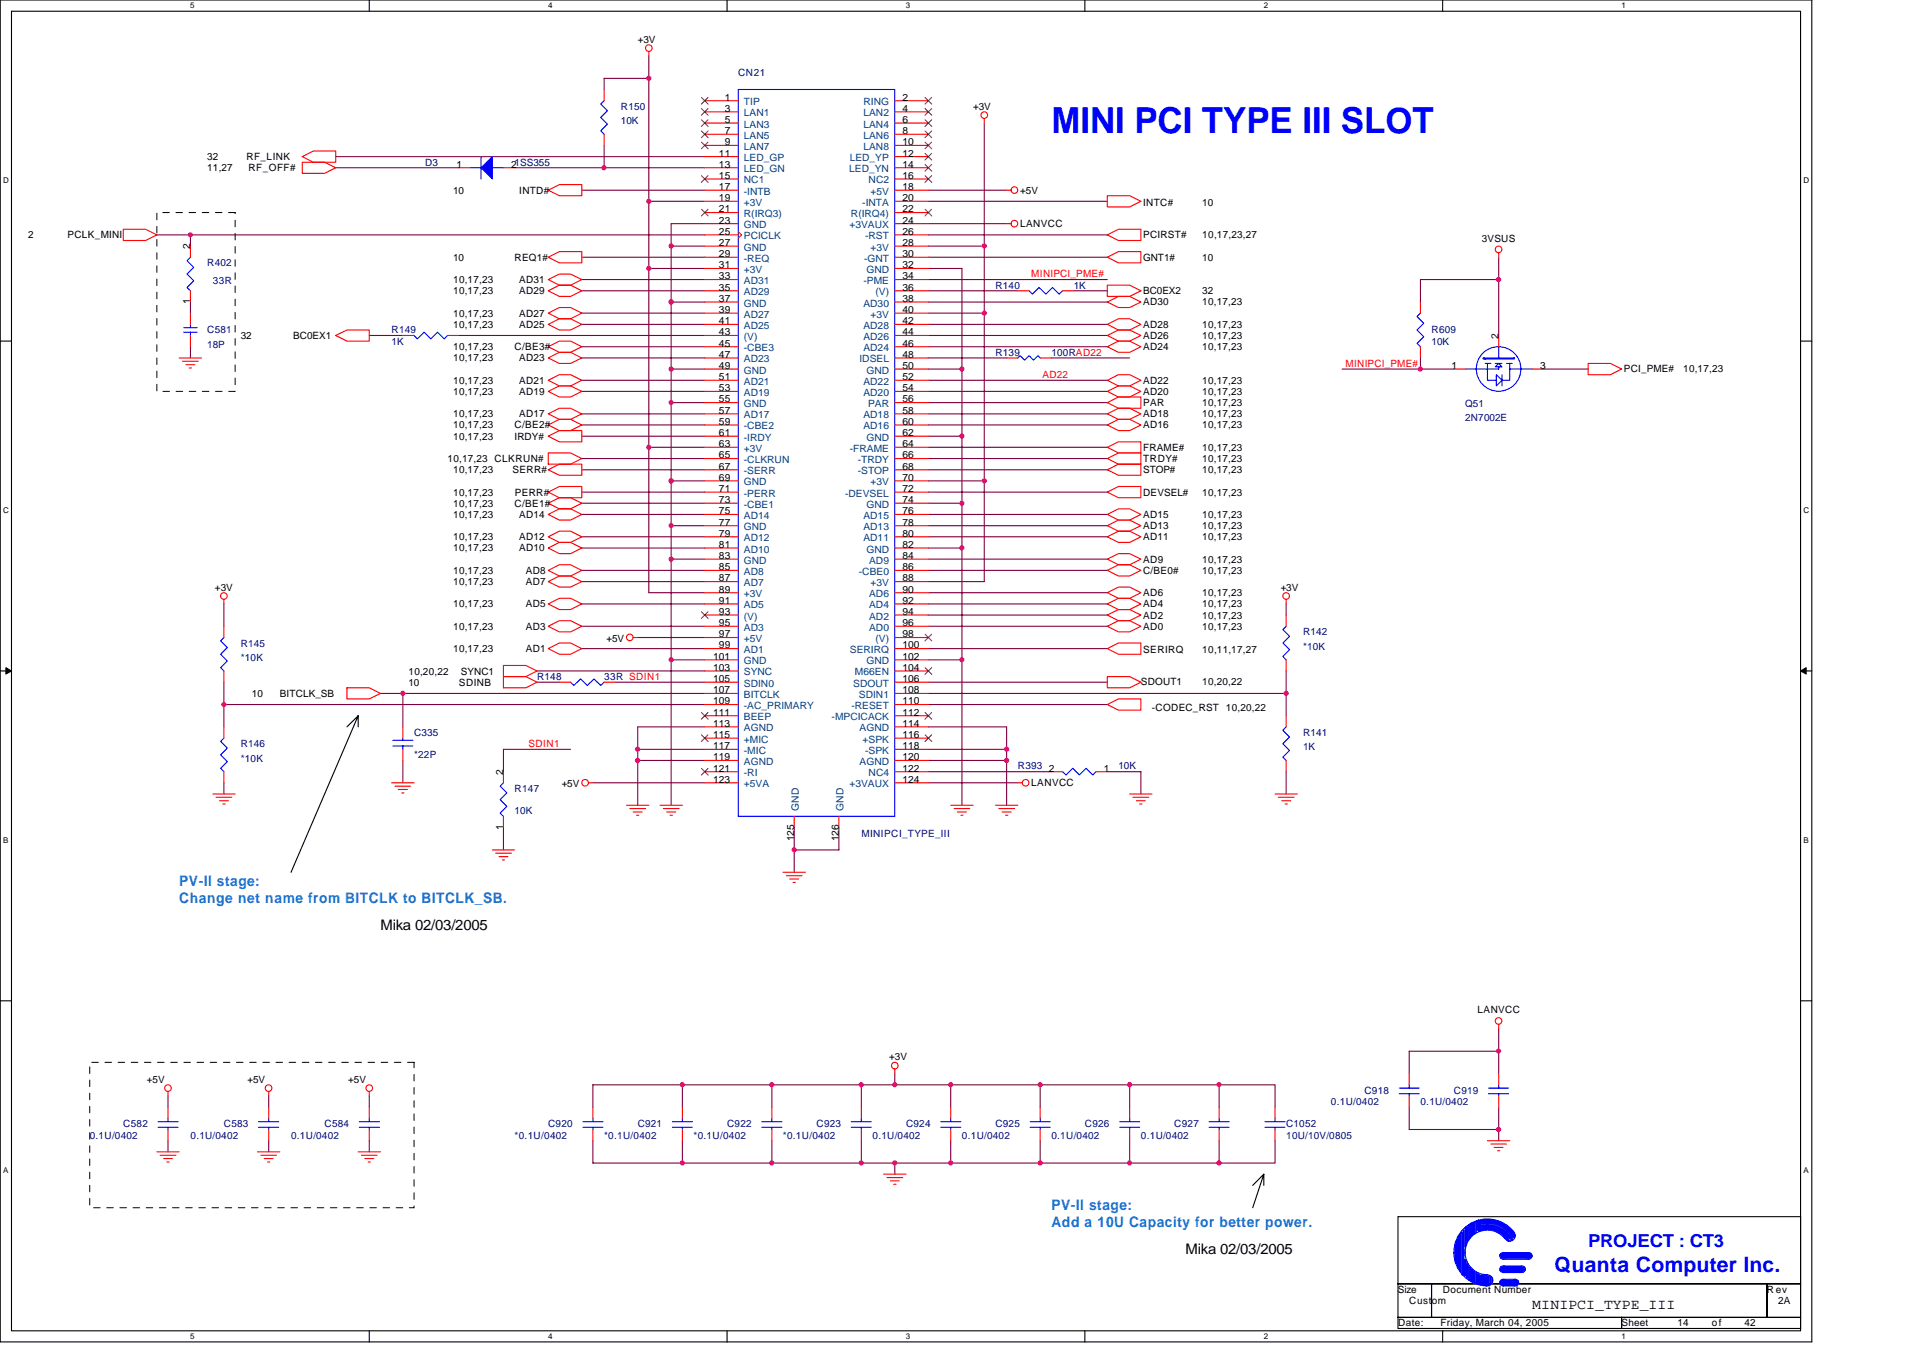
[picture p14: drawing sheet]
<svg xmlns="http://www.w3.org/2000/svg" width="297mm" height="210mm" viewBox="0 0 297 210" stroke-linecap="round" stroke-linejoin="round" font-family="sans-serif">
<defs><g id="words">
<text font-size="5.5" fill="#00f" x="162.4" y="20.6">MINI PCI TYPE III SLOT</text>
<text font-size="3.3" fill="#00f" x="240.1" y="196.5">Quanta Computer Inc.</text>
<text font-size="2.8" fill="#00f" x="245.3" y="192.6">PROJECT : CT3</text>
<g font-size="2.2" fill="#0080ff">
<text x="27.7" y="136.8">PV-II stage:</text>
<text x="27.7" y="139.5">Change net name from BITCLK to BITCLK_SB.</text>
<text x="162.4" y="186.9">PV-II stage:</text>
<text x="162.4" y="189.6">Add a 10U Capacity for better power.</text>
</g>
<g font-size="2.2">
<text x="58.8" y="143.7">Mika 02/03/2005</text>
<text x="183.1" y="193.8">Mika 02/03/2005</text>
<text x="236.7" y="202.2">MINIPCI_TYPE_III</text>
</g>
<g font-size="1.5">
<text x="98.5" y="6.6">+3V</text>
<text x="111.9" y="15.5">1</text>
<text x="111.9" y="17.3">3</text>
<text x="139.4" y="15.5">2</text>
<text x="139.4" y="17.3">4</text>
<text x="150.3" y="17">+3V</text>
<text x="111.9" y="20.7">7</text>
<text x="111.9" y="22.4">9</text>
<text x="111.9" y="19">5</text>
<text x="139.4" y="19">6</text>
<text x="139.4" y="20.7">8</text>
<text x="139.4" y="22.4">10</text>
<text x="32" y="24.7">32</text>
<text x="32" y="26.5">11,27</text>
<text x="38.1" y="24.7">RF_LINK</text>
<text x="38.4" y="26.5">RF_OFF#</text>
<text x="70" y="29.9">10</text>
<text x="70.5" y="25.9">1</text>
<text x="79" y="25.9">21SS355</text>
<text x="80.2" y="29.9">INTD#</text>
<text x="111.1" y="24.2">11</text>
<text x="111.1" y="25.9">13</text>
<text x="111.1" y="29.4">17</text>
<text x="111.1" y="27.6">15</text>
<text x="139.4" y="25.9">14</text>
<text x="139.4" y="24.2">12</text>
<text x="139.4" y="29.4">18</text>
<text x="139.4" y="27.6">16</text>
<text x="157.6" y="29.9">+5V</text>
<text x="111.1" y="31.1">19</text>
<text x="111.1" y="32.8">21</text>
<text x="111.1" y="34.5">23</text>
<text x="139.4" y="32.8">22</text>
<text x="139.4" y="31.1">20</text>
<text x="139.4" y="34.5">24</text>
<text x="157.6" y="35.1">LANVCC</text>
<text x="176.6" y="31.8">INTC#</text>
<text x="185.7" y="31.8">10</text>
<text x="4.4" y="36.8">2</text>
<text x="10.4" y="36.8">PCLK_MINI</text>
<text x="29.4" y="38.5" transform="rotate(-90 29.4 38.5)">2</text>
<text x="70" y="40.3">10</text>
<text x="79.5" y="40.3">REQ1#</text>
<text x="111.1" y="36.3">25</text>
<text x="111.1" y="38">27</text>
<text x="111.1" y="39.7">29</text>
<text x="111.1" y="41.4">31</text>
<text x="139.4" y="38">28</text>
<text x="139.4" y="39.7">30</text>
<text x="139.4" y="41.4">32</text>
<text x="139.4" y="36.3">26</text>
<text x="176.6" y="36.8">PCIRST#</text>
<text x="176.6" y="40.3">GNT1#</text>
<text x="185.7" y="40.3">10</text>
<text x="185.7" y="36.8">10,17,23,27</text>
<text x="228.9" y="37.3">3VSUS</text>
<text x="29.4" y="47" transform="rotate(-90 29.4 47)">1</text>
<text x="70" y="45.4">10,17,23</text>
<text x="70" y="43.7">10,17,23</text>
<text x="80.2" y="45.4">AD29</text>
<text x="80.2" y="43.7">AD31</text>
<text x="111.1" y="43.2">33</text>
<text x="111.1" y="44.9">35</text>
<text x="111.1" y="46.6">37</text>
<text x="139.4" y="44.9">36</text>
<text x="139.4" y="43.2">34</text>
<text x="139.4" y="46.6">38</text>
<text x="176.6" y="47.2">AD30</text>
<text x="176.6" y="45.4">BC0EX2</text>
<text x="185.7" y="47.2">10,17,23</text>
<text x="185.7" y="45.4">32</text>
<text x="37.2" y="52.4">32</text>
<text x="45.3" y="52.4">BC0EX1</text>
<text x="70" y="48.9">10,17,23</text>
<text x="70" y="50.6">10,17,23</text>
<text x="80.2" y="48.9">AD27</text>
<text x="80.2" y="50.6">AD25</text>
<text x="111.1" y="48.3">39</text>
<text x="111.1" y="51.8">43</text>
<text x="111.1" y="50.1">41</text>
<text x="111.1" y="53.5">45</text>
<text x="139.4" y="48.3">40</text>
<text x="139.4" y="50.1">42</text>
<text x="139.4" y="51.8">44</text>
<text x="139.4" y="53.5">46</text>
<text x="176.6" y="52.4">AD26</text>
<text x="176.6" y="50.6">AD28</text>
<text x="185.7" y="52.4">10,17,23</text>
<text x="185.7" y="50.6">10,17,23</text>
<text x="231.5" y="52.3" transform="rotate(-90 231.5 52.3)">2</text>
<text x="70" y="54.1">10,17,23</text>
<text x="70" y="55.8">10,17,23</text>
<text x="70" y="59.3">10,17,23</text>
<text x="79.5" y="54.1">C/BE3#</text>
<text x="80.2" y="55.8">AD23</text>
<text x="80.2" y="59.3">AD21</text>
<text x="111.1" y="55.3">47</text>
<text x="111.1" y="57">49</text>
<text x="111.1" y="58.7">51</text>
<text x="139.4" y="55.3">48</text>
<text x="139.4" y="57">50</text>
<text x="139.4" y="58.7">52</text>
<text x="176.6" y="54.1">AD24</text>
<text x="176.6" y="59.3">AD22</text>
<text x="185.7" y="54.1">10,17,23</text>
<text x="185.7" y="59.3">10,17,23</text>
<text x="224.2" y="57">1</text>
<text x="237.9" y="57">3</text>
<text x="250.8" y="57.5">PCI_PME#</text>
<text x="260" y="57.5">10,17,23</text>
<text x="70" y="61">10,17,23</text>
<text x="70" y="64.5">10,17,23</text>
<text x="80.2" y="61">AD19</text>
<text x="80.2" y="64.5">AD17</text>
<text x="111.1" y="60.4">53</text>
<text x="111.1" y="62.2">55</text>
<text x="111.1" y="63.9">57</text>
<text x="111.1" y="65.6">59</text>
<text x="139.4" y="60.4">54</text>
<text x="139.4" y="62.2">56</text>
<text x="139.4" y="63.9">58</text>
<text x="139.4" y="65.6">60</text>
<text x="176.6" y="61">AD20</text>
<text x="176.6" y="64.5">AD18</text>
<text x="176.6" y="62.7">PAR</text>
<text x="185.7" y="61">10,17,23</text>
<text x="185.7" y="64.5">10,17,23</text>
<text x="185.7" y="62.7">10,17,23</text>
<text x="69.1" y="71.4">10,17,23 CLKRUN#</text>
<text x="70" y="66.2">10,17,23</text>
<text x="70" y="67.9">10,17,23</text>
<text x="79.5" y="66.2">C/BE2#</text>
<text x="79.5" y="67.9">IRDY#</text>
<text x="111.1" y="67.4">61</text>
<text x="111.1" y="69.1">63</text>
<text x="111.1" y="70.8">65</text>
<text x="139.4" y="69.1">64</text>
<text x="139.4" y="70.8">66</text>
<text x="139.4" y="67.4">62</text>
<text x="176.6" y="71.4">TRDY#</text>
<text x="176.6" y="66.2">AD16</text>
<text x="176.6" y="69.6">FRAME#</text>
<text x="185.7" y="66.2">10,17,23</text>
<text x="185.7" y="71.4">10,17,23</text>
<text x="185.7" y="69.6">10,17,23</text>
<text x="70" y="73.1">10,17,23</text>
<text x="70" y="76.5">10,17,23</text>
<text x="79.2" y="73.1">SERR#</text>
<text x="79.5" y="76.5">PERR#</text>
<text x="111.1" y="72.5">67</text>
<text x="111.1" y="74.3">69</text>
<text x="111.1" y="76">71</text>
<text x="111.1" y="77.7">73</text>
<text x="139.4" y="72.5">68</text>
<text x="139.4" y="74.3">70</text>
<text x="139.4" y="77.7">74</text>
<text x="139.4" y="76">72</text>
<text x="176.6" y="76.5">DEVSEL#</text>
<text x="176.6" y="73.1">STOP#</text>
<text x="185.7" y="76.5">10,17,23</text>
<text x="185.7" y="73.1">10,17,23</text>
<text x="70" y="78.3">10,17,23</text>
<text x="70" y="83.4">10,17,23</text>
<text x="70" y="80">10,17,23</text>
<text x="79.5" y="78.3">C/BE1#</text>
<text x="80.2" y="83.4">AD12</text>
<text x="80.2" y="80">AD14</text>
<text x="111.1" y="79.4">75</text>
<text x="111.1" y="81.2">77</text>
<text x="111.1" y="82.9">79</text>
<text x="139.4" y="79.4">76</text>
<text x="139.4" y="81.2">78</text>
<text x="139.4" y="82.9">80</text>
<text x="176.6" y="83.4">AD11</text>
<text x="176.6" y="81.7">AD13</text>
<text x="176.6" y="80">AD15</text>
<text x="185.7" y="83.4">10,17,23</text>
<text x="185.7" y="81.7">10,17,23</text>
<text x="185.7" y="80">10,17,23</text>
<text x="70" y="85.2">10,17,23</text>
<text x="70" y="88.6">10,17,23</text>
<text x="80.2" y="85.2">AD10</text>
<text x="81.2" y="88.6">AD8</text>
<text x="111.1" y="84.6">81</text>
<text x="111.1" y="86.3">83</text>
<text x="111.1" y="88.1">85</text>
<text x="111.1" y="89.8">87</text>
<text x="139.4" y="88.1">86</text>
<text x="139.4" y="89.8">88</text>
<text x="139.4" y="84.6">82</text>
<text x="139.4" y="86.3">84</text>
<text x="176.6" y="88.6">C/BE0#</text>
<text x="176.6" y="86.9">AD9</text>
<text x="185.7" y="86.9">10,17,23</text>
<text x="185.7" y="88.6">10,17,23</text>
<text x="33.2" y="91.2">+3V</text>
<text x="70" y="90.4">10,17,23</text>
<text x="70" y="93.8">10,17,23</text>
<text x="81.2" y="90.4">AD7</text>
<text x="81.2" y="93.8">AD5</text>
<text x="111.1" y="91.5">89</text>
<text x="111.1" y="93.3">91</text>
<text x="111.1" y="95">93</text>
<text x="139.4" y="91.5">90</text>
<text x="139.4" y="93.3">92</text>
<text x="139.4" y="95">94</text>
<text x="176.6" y="93.8">AD4</text>
<text x="176.6" y="92.1">AD6</text>
<text x="176.6" y="95.5">AD2</text>
<text x="185.7" y="93.8">10,17,23</text>
<text x="185.7" y="92.1">10,17,23</text>
<text x="185.7" y="95.5">10,17,23</text>
<text x="197.8" y="91.2">+3V</text>
<text x="70" y="100.7">10,17,23</text>
<text x="70" y="97.3">10,17,23</text>
<text x="81.2" y="100.7">AD1</text>
<text x="81.2" y="97.3">AD3</text>
<text x="93.7" y="99.2">+5V</text>
<text x="110.2" y="101.9">101</text>
<text x="111.1" y="96.7">95</text>
<text x="111.1" y="98.4">97</text>
<text x="111.1" y="100.2">99</text>
<text x="139.4" y="98.4">98</text>
<text x="139.4" y="100.2">100</text>
<text x="139.4" y="101.9">102</text>
<text x="139.4" y="96.7">96</text>
<text x="176.6" y="100.9">SERIRQ</text>
<text x="176.6" y="97.3">AD0</text>
<text x="185.7" y="100.9">10,11,17,27</text>
<text x="185.7" y="97.3">10,17,23</text>
<text x="38.9" y="107.6">10</text>
<text x="43.2" y="107.6">BITCLK_SB</text>
<text x="63.1" y="105.9">10</text>
<text x="63.1" y="104.2">10,20,22</text>
<text x="70.9" y="105.9">SDINB</text>
<text x="71.2" y="104.2">SYNC1</text>
<text x="110.2" y="103.6">103</text>
<text x="110.2" y="105.3">105</text>
<text x="110.2" y="107.1">107</text>
<text x="139.4" y="105.3">106</text>
<text x="139.4" y="103.6">104</text>
<text x="139.4" y="107.1">108</text>
<text x="176.2" y="105.7">SDOUT1</text>
<text x="185.7" y="105.7">10,20,22</text>
<text x="110.2" y="108.8">109</text>
<text x="110.2" y="110.5">111</text>
<text x="110.2" y="112.2">113</text>
<text x="110.2" y="114">115</text>
<text x="139.4" y="114">116</text>
<text x="139.4" y="108.8">110</text>
<text x="139.4" y="110.5">112</text>
<text x="139.4" y="112.2">114</text>
<text x="177.9" y="109.9">-CODEC_RST 10,20,22</text>
<text x="77.7" y="119.7" transform="rotate(-90 77.7 119.7)">2</text>
<text x="110.2" y="115.7">117</text>
<text x="110.2" y="117.4">119</text>
<text x="110.2" y="119.2">121</text>
<text x="139.4" y="117.4">120</text>
<text x="139.4" y="115.7">118</text>
<text x="139.4" y="119.2">122</text>
<text x="162" y="119.2">2</text>
<text x="170.5" y="119.2">1</text>
<text x="86.8" y="121.6">+5V</text>
<text x="110.2" y="120.9">123</text>
<text x="139.4" y="120.9">124</text>
<text x="159.3" y="121.5">LANVCC</text>
<text x="77.7" y="128.2" transform="rotate(-90 77.7 128.2)">1</text>
<text x="122.7" y="130" transform="rotate(-90 122.7 130)">125</text>
<text x="129.6" y="130" transform="rotate(-90 129.6 130)">126</text>
<text x="228.2" y="156.5">LANVCC</text>
<text x="22.7" y="167.2">+5V</text>
<text x="38.2" y="167.2">+5V</text>
<text x="53.8" y="167.2">+5V</text>
<text x="137.4" y="163.8">+3V</text>
<text x="215.9" y="199.7">Size</text>
<text x="217.7" y="201.4">Custom</text>
<text x="222.9" y="199.7">Document Number</text>
<text x="272.9" y="199.7">Rev</text>
<text x="274.7" y="201.4">2A</text>
<text x="216" y="204.9">Date:</text>
<text x="222.5" y="204.9">Friday, March 04, 2005</text>
<text x="250.5" y="204.9">Sheet</text>
<text x="259.1" y="204.9">14</text>
<text x="264.4" y="204.9">of</text>
<text x="269.5" y="204.9">42</text>
</g>
<g font-size="1.5" fill="#000080">
<text x="114" y="11.8">CN21</text>
<text x="95.9" y="17">R150</text>
<text x="95.9" y="19.2">10K</text>
<text x="65.7" y="25.6">D3</text>
<text x="32" y="41.1">R402</text>
<text x="32.9" y="43.9">33R</text>
<text x="153.8" y="44.6">R140</text>
<text x="165.9" y="44.6">1K</text>
<text x="32" y="51.5">C581</text>
<text x="32" y="53.7">18P</text>
<text x="60.5" y="51.5">R149</text>
<text x="60.5" y="53.2">1K</text>
<text x="221.1" y="51.5">R609</text>
<text x="221.1" y="53.2">10K</text>
<text x="153.8" y="54.9">R139</text>
<text x="162.4" y="54.9">100RAD22</text>
<text x="226.3" y="62.9">Q51</text>
<text x="226.3" y="65">2N7002E</text>
<text x="37.2" y="99.9">R145</text>
<text x="201.3" y="98.1">R142</text>
<text x="201.3" y="100.4">*10K</text>
<text x="37.2" y="102.1">*10K</text>
<text x="82.9" y="105">R148</text>
<text x="93.3" y="105">33R SDIN1</text>
<text x="64" y="113.7">C335</text>
<text x="201.3" y="113.7">R141</text>
<text x="37.2" y="115.4">R146</text>
<text x="37.2" y="117.6">*10K</text>
<text x="64" y="117.1">*22P</text>
<text x="157.2" y="118.9">R393</text>
<text x="172.8" y="118.9">10K</text>
<text x="201.3" y="115.9">1K</text>
<text x="79.5" y="122.3">R147</text>
<text x="79.5" y="125.8">10K</text>
<text x="133.1" y="129.2">MINIPCI_TYPE_III</text>
<text x="205.6" y="170.7">0.1U/0402</text>
<text x="210.8" y="169">C918</text>
<text x="219.4" y="170.7">0.1U/0402</text>
<text x="224.6" y="169">C919</text>
<text x="13.9" y="175.9">0.1U/0402</text>
<text x="19" y="174.1">C582</text>
<text x="29.4" y="175.9">0.1U/0402</text>
<text x="34.6" y="174.1">C583</text>
<text x="45" y="175.9">0.1U/0402</text>
<text x="50.1" y="174.1">C584</text>
<text x="79.5" y="175.9">*0.1U/0402</text>
<text x="84.7" y="174.1">C920</text>
<text x="93.3" y="175.9">*0.1U/0402</text>
<text x="98.5" y="174.1">C921</text>
<text x="107.1" y="175.9">*0.1U/0402</text>
<text x="112.3" y="174.1">C922</text>
<text x="120.9" y="175.9">*0.1U/0402</text>
<text x="126.1" y="174.1">C923</text>
<text x="134.8" y="175.9">0.1U/0402</text>
<text x="140" y="174.1">C924</text>
<text x="148.6" y="175.9">0.1U/0402</text>
<text x="153.8" y="174.1">C925</text>
<text x="162.4" y="175.9">0.1U/0402</text>
<text x="167.6" y="174.1">C926</text>
<text x="176.2" y="175.9">0.1U/0402</text>
<text x="181.4" y="174.1">C927</text>
<text x="198.7" y="174.1">C1052</text>
<text x="198.7" y="175.9">10U/10V/0805</text>
</g>
<g font-size="1.5" fill="#004080">
<text x="114.9" y="16.3">TIP</text>
<text x="114.9" y="18">LAN1</text>
<text x="133.4" y="18">LAN2</text>
<text x="133.4" y="16.3">RING</text>
<text x="114.9" y="21.4">LAN5</text>
<text x="114.9" y="23.2">LAN7</text>
<text x="114.9" y="19.7">LAN3</text>
<text x="133.4" y="19.7">LAN4</text>
<text x="133.4" y="21.4">LAN6</text>
<text x="133.4" y="23.2">LAN8</text>
<text x="114.9" y="24.9">LED_GP</text>
<text x="114.9" y="26.6">LED_GN</text>
<text x="114.9" y="28.3">NC1</text>
<text x="131.2" y="26.6">LED_YN</text>
<text x="131.3" y="24.9">LED_YP</text>
<text x="134.2" y="28.3">NC2</text>
<text x="114.9" y="30.1">-INTB</text>
<text x="114.9" y="31.8">+3V</text>
<text x="114.9" y="33.5">R(IRQ3)</text>
<text x="114.9" y="35.2">GND</text>
<text x="131.2" y="35.2">+3VAUX</text>
<text x="131.4" y="33.5">R(IRQ4)</text>
<text x="133.2" y="31.8">-INTA</text>
<text x="134.5" y="30.1">+5V</text>
<text x="114.9" y="37">PCICLK</text>
<text x="114.9" y="38.7">GND</text>
<text x="114.9" y="40.4">-REQ</text>
<text x="133.5" y="40.4">-GNT</text>
<text x="133.6" y="37">-RST</text>
<text x="134.5" y="38.7">+3V</text>
<text x="114.9" y="42.2">+3V</text>
<text x="114.9" y="43.9">AD31</text>
<text x="114.9" y="45.6">AD29</text>
<text x="114.9" y="47.3">GND</text>
<text x="133.4" y="47.3">AD30</text>
<text x="133.4" y="43.9">-PME</text>
<text x="133.8" y="42.2">GND</text>
<text x="135.2" y="45.6">(V)</text>
<text x="114.9" y="49.1">AD27</text>
<text x="114.9" y="52.5">(V)</text>
<text x="114.9" y="50.8">AD25</text>
<text x="133.4" y="50.8">AD28</text>
<text x="133.4" y="52.5">AD26</text>
<text x="134.5" y="49.1">+3V</text>
<text x="114.9" y="54.3">-CBE3</text>
<text x="114.9" y="56">AD23</text>
<text x="114.9" y="57.7">GND</text>
<text x="114.9" y="59.4">AD21</text>
<text x="132.8" y="56">IDSEL</text>
<text x="133.4" y="54.3">AD24</text>
<text x="133.4" y="59.4">AD22</text>
<text x="133.8" y="57.7">GND</text>
<text x="114.9" y="61.2">AD19</text>
<text x="114.9" y="62.9">GND</text>
<text x="114.9" y="64.6">AD17</text>
<text x="133.4" y="61.2">AD20</text>
<text x="133.4" y="64.6">AD18</text>
<text x="134.1" y="62.9">PAR</text>
<text x="114.9" y="66.3">-CBE2</text>
<text x="114.9" y="68.1">-IRDY</text>
<text x="114.9" y="69.8">+3V</text>
<text x="114.9" y="71.5">-CLKRUN</text>
<text x="131.3" y="69.8">-FRAME</text>
<text x="132.5" y="71.5">-TRDY</text>
<text x="133.4" y="66.3">AD16</text>
<text x="133.8" y="68.1">GND</text>
<text x="114.9" y="73.3">-SERR</text>
<text x="114.9" y="75">GND</text>
<text x="114.9" y="76.7">-PERR</text>
<text x="130.6" y="76.7">-DEVSEL</text>
<text x="132.5" y="73.3">-STOP</text>
<text x="134.5" y="75">+3V</text>
<text x="114.9" y="78.4">-CBE1</text>
<text x="114.9" y="80.2">AD14</text>
<text x="114.9" y="81.9">GND</text>
<text x="114.9" y="83.6">AD12</text>
<text x="133.4" y="80.2">AD15</text>
<text x="133.4" y="81.9">AD13</text>
<text x="133.4" y="83.6">AD11</text>
<text x="133.8" y="78.4">GND</text>
<text x="114.9" y="85.3">AD10</text>
<text x="114.9" y="87.1">GND</text>
<text x="114.9" y="88.8">AD8</text>
<text x="132.7" y="88.8">-CBE0</text>
<text x="133.8" y="85.3">GND</text>
<text x="134.3" y="87.1">AD9</text>
<text x="114.9" y="90.5">AD7</text>
<text x="114.9" y="92.2">+3V</text>
<text x="114.9" y="94">AD5</text>
<text x="114.9" y="95.7">(V)</text>
<text x="134.3" y="92.2">AD6</text>
<text x="134.3" y="94">AD4</text>
<text x="134.3" y="95.7">AD2</text>
<text x="134.5" y="90.5">+3V</text>
<text x="114.9" y="97.4">AD3</text>
<text x="114.9" y="99.2">+5V</text>
<text x="114.9" y="100.9">AD1</text>
<text x="131.3" y="100.9">SERIRQ</text>
<text x="134.3" y="97.4">AD0</text>
<text x="135.2" y="99.2">(V)</text>
<text x="114.9" y="102.6">GND</text>
<text x="114.9" y="104.3">SYNC</text>
<text x="114.9" y="106.1">SDIN0</text>
<text x="114.9" y="107.8">BITCLK</text>
<text x="131.8" y="106.1">SDOUT</text>
<text x="132.1" y="104.3">M66EN</text>
<text x="132.7" y="107.8">SDIN1</text>
<text x="133.8" y="102.6">GND</text>
<text x="114.9" y="109.5">-AC_PRIMARY</text>
<text x="114.9" y="111.3">BEEP</text>
<text x="114.9" y="113">AGND</text>
<text x="128.5" y="111.3">-MPCICACK</text>
<text x="131.5" y="109.5">-RESET</text>
<text x="132.8" y="113">AGND</text>
<text x="114.9" y="114.7">+MIC</text>
<text x="114.9" y="116.4">-MIC</text>
<text x="114.9" y="118.2">AGND</text>
<text x="114.9" y="119.9">-RI</text>
<text x="132.8" y="118.2">AGND</text>
<text x="133.2" y="114.7">+SPK</text>
<text x="133.6" y="116.4">-SPK</text>
<text x="134.2" y="119.9">NC4</text>
<text x="114.9" y="121.6">+5VA</text>
<text x="123.4" y="125.2" transform="rotate(-90 123.4 125.2)">GND</text>
<text x="130.3" y="125.2" transform="rotate(-90 130.3 125.2)">GND</text>
<text x="131.2" y="121.6">+3VAUX</text>
</g>
<g font-size="1.5" fill="#f00">
<text x="159.3" y="42.8">MINIPCI_PME#</text>
<text x="161" y="58.4">AD22</text>
<text x="207.8" y="56.7">MINIPCI_PME#</text>
<text x="81.6" y="115.4">SDIN1</text>
</g>
<g font-size="1.2">
<text x="29.4" y="1.3">5</text>
<text x="84.7" y="1.3">4</text>
<text x="139.9" y="1.3">3</text>
<text x="195.2" y="1.3">2</text>
<text x="250.5" y="1.3">1</text>
<text x=".5" y="28.3">D</text>
<text x="278.6" y="28.3">D</text>
<text x=".5" y="79.2">C</text>
<text x="278.6" y="79.2">C</text>
<text x=".5" y="130.2">B</text>
<text x="278.6" y="130.2">B</text>
<text x=".5" y="181.1">A</text>
<text x="278.6" y="181.1">A</text>
<text x="29.4" y="206.8">5</text>
<text x="84.7" y="206.8">4</text>
<text x="139.9" y="206.8">3</text>
<text x="195.2" y="206.8">2</text>
<text x="250.5" y="206.8">1</text>
</g>
</g></defs>
<path d="M0 0h279.9v207.3h-279.9zM1.8 1.7h276.3v203.8h-276.3z" fill="none" stroke="#000" stroke-width=".17"/>
<g fill="#fff">
<path d="M29.4 .2h.7v1.4h-.7z"/>
<path d="M29.4 205.7h.7v1.4h-.7z"/>
</g>
<path d="M57 0v1.7M57 205.5v1.8" fill="none" stroke="#000" stroke-width=".17"/>
<g fill="#fff">
<path d="M84.7 .2h.6v1.4h-.6z"/>
<path d="M84.7 205.7h.6v1.4h-.6z"/>
</g>
<path d="M112.3 0v1.7M112.3 205.5v1.8" fill="none" stroke="#000" stroke-width=".17"/>
<g fill="#fff">
<path d="M139.9 .2h.7v1.4h-.7z"/>
<path d="M139.9 205.7h.7v1.4h-.7z"/>
</g>
<path d="M167.6 0v1.7M167.6 205.5v1.8" fill="none" stroke="#000" stroke-width=".17"/>
<g fill="#fff">
<path d="M195.2 .2h.7v1.4h-.7z"/>
<path d="M195.2 205.7h.7v1.4h-.7z"/>
</g>
<path d="M222.8 0v1.7M222.8 205.5v1.8" fill="none" stroke="#000" stroke-width=".17"/>
<g fill="#fff">
<path d="M250.5 .2h.6v1.4h-.6z"/>
<path d="M250.5 205.7h.6v1.4h-.6z"/>
<path d="M.5 27.2h.8v1.4h-.8z"/>
<path d="M278.6 27.2h.8v1.4h-.8z"/>
<path d="M.5 78.1h.8v1.4h-.8z"/>
<path d="M278.6 78.1h.8v1.4h-.8z"/>
</g>
<path d="M0 52.7h1.8M278.1 52.7h1.8" fill="none" stroke="#000" stroke-width=".17"/>
<g fill="#fff">
<path d="M.5 129.1h.8v1.4h-.8z"/>
<path d="M278.6 129.1h.8v1.4h-.8z"/>
</g>
<path d="M0 103.6h1.8M278.1 103.6h1.8" fill="none" stroke="#000" stroke-width=".17"/>
<path d="M.9 103.1l.9 .5-.9 .5zM278.1 103.6l.9-.5v1z" fill="#000" stroke="#000" stroke-width=".15"/>
<g fill="#fff">
<path d="M.5 180h.8v1.4h-.8z"/>
<path d="M278.6 180h.8v1.4h-.8z"/>
</g>
<path d="M53.6 112.3l1.7-1.7-10.3 24.1M55.3 110.6v1.7M0 154.6h1.8M278.1 154.6h1.8M193.5 183.1l1.7-1.7-1.7 5.1M195.2 181.4v1.7M215.9 198.3h5.2v5.2h-5.2zM215.9 187.9h62.2v10.4h-62.2zM221.1 198.3h51.8v5.2h-51.8zM272.9 198.3h5.2v5.2h-5.2zM215.9 203.5h34.6v1.7h-34.6zM250.5 203.5h27.6v1.7h-27.6z" fill="none" stroke="#000" stroke-width=".17"/>
<g fill="none" stroke="#800040" stroke-width=".17">
<path d="M100.2 8.6v82.9h8.7M100.2 12.1h-6.9v1.7M152 19v70.8h-8.6M24.2 36.3h84.7M29.4 36.3v1.7M51.9 24.2h57M51.9 25.9h19M79.5 25.9h29.4M89.9 29.4h19M89.9 39.7h19M93.3 22.5v3.4M100.2 31.1h8.7"/>
<path d="M103.7 38h5.2M108.9 34.5h-5.2v39.8M143.4 29.4h12.1M143.4 34.5h12.1M143.4 39.7h27.6M143.4 31.1h27.6M143.4 36.3h27.6M143.4 38h8.6M231.5 39.7v12.1M29.4 46.7v1.7M29.4 53.6v1.7M57 51.8h5.2"/>
<path d="M70.9 51.8h38M89.9 53.6h19M89.9 50.1h19M89.9 44.9h19M89.9 58.7h19M89.9 43.2h19M89.9 55.3h19M89.9 48.4h19M100.2 41.5h8.7M103.7 57h5.2M103.7 46.7h5.2M143.4 53.6h27.6"/>
<path d="M143.4 57h5.2M143.4 41.5h5.2v82.9M143.4 50.1h27.6M143.4 46.7h27.6M143.4 44.9h13.8M143.4 58.7h27.6M143.4 43.2h27.6M143.4 55.3h12.1M143.4 51.8h27.6M143.4 48.4h8.6M162.4 55.3h12.1M165.9 44.9h5.1"/>
<path d="M207.3 57h17.3M219.4 55.3v1.7M231.5 43.2h-12.1v3.5M238.4 57h6.9M89.9 67.4h19M89.9 60.5h19M89.9 72.6h19M89.9 76h19M89.9 79.5h19M89.9 77.7h19M89.9 70.8h19M89.9 65.6h19"/>
<path d="M89.9 63.9h19M100.2 69.1h8.7M103.7 74.3v6.9h5.2M103.7 62.2h5.2M103.7 74.3h5.2M143.4 69.1h27.6M143.4 67.4h5.2M143.4 60.5h27.6M143.4 72.6h27.6M143.4 76h27.6M143.4 79.5h27.6M143.4 77.7h5.2"/>
<path d="M143.4 70.8h27.6M143.4 65.6h27.6M143.4 62.2h27.6M143.4 63.9h27.6M143.4 74.3h8.6M34.6 93.3v3.4M89.9 84.6h19M89.9 96.7h19M89.9 93.3h19M89.9 89.8h19M89.9 82.9h19M89.9 88.1h19"/>
<path d="M98.5 98.5h10.4M103.7 81.2v43.2M103.7 86.4h5.2M143.4 91.5h27.6M143.4 84.6h5.2M143.4 96.7h27.6M143.4 93.3h27.6M143.4 86.4h27.6M143.4 81.2h27.6M143.4 82.9h27.6M143.4 88.1h27.6M143.4 95h27.6"/>
<path d="M198.7 93.3v1.7M34.6 105.4v6.9M34.6 108.8h74.3M58.8 107.1h50.1M62.2 107.1v5.2M62.2 117.5v3.4M82.9 105.4h3.5M82.9 103.6h26M88.1 115.7h-10.3v3.5M89.9 100.2h19M95 105.4h13.9M98.5 117.5h10.4"/>
<path d="M98.5 115.7h10.4M103.7 101.9h5.2M108.9 112.3h-10.4v12.1M143.4 101.9h5.2M143.4 112.3h12.1v12.1M143.4 105.4h27.6M143.4 117.5h12.1M143.4 108.8h27.6M143.4 107.1h55.3M143.4 115.7h12.1M143.4 100.2h27.6M143.4 119.2h19"/>
<path d="M171 119.2h5.2v3.4M198.7 103.6v7M198.7 119.2v3.4M34.6 120.9v1.7M77.8 127.8v3.5M91.6 120.9h17.3M122.7 127.8v6.9M129.6 127.8v3.5h-6.9M143.4 120.9h13.8M231.5 158.9v6.9M25.9 169.3v1.7M25.9 176.2v1.7"/>
<path d="M41.5 169.3v1.7M41.5 176.2v1.7M57 169.3v1.7M57 176.2v1.7M91.6 176.2v3.4h96.7M105.4 167.6v3.4M105.4 176.2v3.4M119.2 167.6v3.4M119.2 176.2v3.4M133.1 167.6v3.4M133.1 176.2v3.4M138.2 165.8v1.8"/>
<path d="M138.2 179.6v1.8M146.9 167.6v3.4M146.9 176.2v3.4M160.7 167.6v3.4M160.7 176.2v3.4M174.5 167.6v3.4M174.5 176.2v3.4M188.3 167.6h8.7v3.4M188.3 167.6h-96.7v3.4M188.3 167.6v3.4M188.3 176.2v3.4M197 176.2v3.4h-8.7"/>
<path d="M217.7 171v3.5h13.8M231.5 171v5.2M231.5 162.4h-13.8v3.4"/>
</g>
<g fill="none" stroke="#f00" stroke-width=".17">
<path d="M93.3 13.8v1.8M100.2 8v.6M108.9 15.6h5.1M108.9 17.3h5.1M108.9 19h5.1M138.2 15.6h5.2M138.2 17.3h5.2M138.2 19h5.2M152 18.3v.7M19 35.4h3.5l1.7 .9-1.7 .8h-3.5zM29.4 38v1.7M46.7 24.2l1.7-.9h3.5v1.8h-3.5z"/>
<path d="M46.7 25.1h3.4l1.8 .8-1.8 .9h-3.4zM70.9 25.9h1.7M77.8 25.9h1.7M84.7 29.4l1.7-.9h3.5v1.7h-3.5zM84.7 39.7l1.7-.8h3.5v1.7h-3.5zM93.3 20.7v1.8M108.9 29.4h5.1M108.9 34.5h5.1M108.9 25.9h5.1M108.9 20.7h5.1M108.9 22.5h5.1M108.9 24.2h5.1"/>
<path d="M108.9 27.6h5.1M108.9 31.1h5.1M108.9 32.8h5.1M108.9 36.3h5.1M108.9 38h5.1M108.9 39.7h5.1M114 35.8l.6 .5-.6 .5M138.2 29.4h5.2M138.2 34.5h5.2M138.2 25.9h5.2M138.2 20.7h5.2M138.2 22.5h5.2"/>
<path d="M138.2 24.2h5.2M138.2 27.6h5.2M138.2 31.1h5.2M138.2 32.8h5.2M138.2 36.3h5.2M138.2 38h5.2M138.2 39.7h5.2M155.5 29.4h.7M155.5 34.5h.7M171 30.2h3.5l1.7 .9-1.7 .9h-3.5zM171 36.3l1.8-.9h3.4v1.7h-3.4zM171 39.7l1.8-.8h3.4v1.7h-3.4z"/>
<path d="M231.5 39.1v.6M27.7 55.3h3.4M28.2 55.8h2.4M28.7 56.3h1.4M29.2 56.8h.4M29.4 44.9v1.8M29.4 48.4v1.7M29.4 51.8v1.8M51.9 51.8l1.7-.8h3.4v1.7h-3.4zM62.2 51.8h1.8M69.1 51.8h1.8M84.7 44.9l1.7-.9h1.7l1.8 .9-1.8 .9h-1.7z"/>
<path d="M84.7 53.6l1.7-.9h1.7l1.8 .9-1.8 .8h-1.7zM84.7 48.4l1.7-.9h1.7l1.8 .9-1.8 .8h-1.7zM84.7 43.2l1.7-.9h1.7l1.8 .9-1.8 .8h-1.7zM84.7 55.3l1.7-.9h1.7l1.8 .9-1.8 .8h-1.7zM84.7 58.7l1.7-.8h1.7l1.8 .8-1.8 .9h-1.7zM84.7 50.1l1.7-.9h1.7l1.8 .9-1.8 .9h-1.7zM108.9 55.3h5.1M108.9 44.9h5.1M108.9 57h5.1M108.9 41.5h5.1M108.9 43.2h5.1M108.9 46.7h5.1"/>
<path d="M108.9 48.4h5.1M108.9 51.8h5.1M108.9 50.1h5.1M108.9 53.6h5.1M108.9 58.7h5.1M138.2 55.3h5.2M138.2 44.9h5.2M138.2 57h5.2M138.2 41.5h5.2M138.2 43.2h5.2M138.2 46.7h5.2M138.2 48.4h5.2"/>
<path d="M138.2 51.8h5.2M138.2 50.1h5.2M138.2 53.6h5.2M138.2 58.7h5.2M155.5 55.3h1.7M157.2 44.9h1.8M160.7 55.3h1.7M164.1 44.9h1.8M171 51.8l1.8-.8h1.7l1.7 .8-1.7 .9h-1.7zM171 50.1l1.8-.9h1.7l1.7 .9-1.7 .9h-1.7zM171 53.6l1.8-.9h1.7l1.7 .9-1.7 .8h-1.7zM171 58.7l1.8-.8h1.7l1.7 .8-1.7 .9h-1.7z"/>
<path d="M171 46.7l1.8-.9h1.7l1.7 .9-1.7 .8h-1.7zM171 44h3.5l1.7 .9-1.7 .9h-3.5zM219.4 46.7v1.7M219.4 53.6v1.7M224.6 57h1.7M231.5 51.8v1.8M236.7 57h1.7M245.3 56.1h3.5l1.7 .9-1.7 .9h-3.5zM84.7 60.5l1.7-.9h1.7l1.8 .9-1.8 .8h-1.7zM84.7 63.9l1.7-.8h1.7l1.8 .8-1.8 .9h-1.7zM84.7 65.6l1.7-.8h1.7l1.8 .8-1.8 .9h-1.7zM84.7 72.6l1.7-.9h3.5v1.7h-3.5z"/>
<path d="M84.7 67.4l1.7-.9h3.5v1.7h-3.5zM84.7 77.7l1.7-.8h1.7l1.8 .8-1.8 .9h-1.7zM84.7 79.5l1.7-.9h1.7l1.8 .9-1.8 .8h-1.7zM84.7 76l1.7-.9h3.5v1.8h-3.5zM84.7 70h3.4l1.8 .8-1.8 .9h-3.4zM108.9 60.5h5.1M108.9 62.2h5.1M108.9 63.9h5.1M108.9 65.6h5.1M108.9 67.4h5.1M108.9 69.1h5.1M108.9 70.8h5.1"/>
<path d="M108.9 72.6h5.1M108.9 74.3h5.1M108.9 76h5.1M108.9 77.7h5.1M108.9 79.5h5.1M138.2 60.5h5.2M138.2 62.2h5.2M138.2 63.9h5.2M138.2 65.6h5.2M138.2 67.4h5.2M138.2 69.1h5.2M138.2 70.8h5.2"/>
<path d="M138.2 72.6h5.2M138.2 74.3h5.2M138.2 76h5.2M138.2 77.7h5.2M138.2 79.5h5.2M171 60.5l1.8-.9h1.7l1.7 .9-1.7 .8h-1.7zM171 70.8l1.8-.8h3.4v1.7h-3.4zM171 62.2l1.8-.9h3.4v1.8h-3.4zM171 79.5l1.8-.9h1.7l1.7 .9-1.7 .8h-1.7zM171 76l1.8-.9h3.4v1.8h-3.4zM171 72.6l1.8-.9h3.4v1.7h-3.4zM171 65.6l1.8-.8h1.7l1.7 .8-1.7 .9h-1.7z"/>
<path d="M171 63.9l1.8-.8h1.7l1.7 .8-1.7 .9h-1.7zM171 69.1l1.8-.9h3.4v1.8h-3.4zM34.6 92.6v.7M34.6 96.7v1.8M84.7 89.8l1.7-.8h1.7l1.8 .8-1.8 .9h-1.7zM84.7 88.1l1.7-.9h1.7l1.8 .9-1.8 .9h-1.7zM84.7 82.9l1.7-.9h1.7l1.8 .9-1.8 .9h-1.7zM84.7 84.6l1.7-.8h1.7l1.8 .8-1.8 .9h-1.7zM84.7 96.7l1.7-.8h1.7l1.8 .8-1.8 .9h-1.7zM84.7 93.3l1.7-.9h1.7l1.8 .9-1.8 .8h-1.7zM97.8 98.5h.7M108.9 98.5h5.1"/>
<path d="M108.9 81.2h5.1M108.9 82.9h5.1M108.9 84.6h5.1M108.9 86.4h5.1M108.9 88.1h5.1M108.9 89.8h5.1M108.9 91.5h5.1M108.9 93.3h5.1M108.9 95h5.1M108.9 96.7h5.1M138.2 98.5h5.2M138.2 81.2h5.2"/>
<path d="M138.2 82.9h5.2M138.2 84.6h5.2M138.2 86.4h5.2M138.2 88.1h5.2M138.2 89.8h5.2M138.2 91.5h5.2M138.2 93.3h5.2M138.2 95h5.2M138.2 96.7h5.2M171 82.9l1.8-.9h1.7l1.7 .9-1.7 .9h-1.7zM171 81.2l1.8-.9h1.7l1.7 .9-1.7 .8h-1.7zM171 93.3l1.8-.9h1.7l1.7 .9-1.7 .8h-1.7z"/>
<path d="M171 86.4l1.8-.9h1.7l1.7 .9-1.7 .8h-1.7zM171 91.5l1.8-.8h1.7l1.7 .8-1.7 .9h-1.7zM171 96.7l1.8-.8h1.7l1.7 .8-1.7 .9h-1.7zM171 88.1l1.8-.9h1.7l1.7 .9-1.7 .9h-1.7zM171 95l1.8-.9h1.7l1.7 .9-1.7 .9h-1.7zM198.7 92.6v.7M198.7 95v1.7M34.6 103.6v1.8M34.6 112.3v1.7M34.6 119.2v1.7M53.6 106.2h3.4l1.8 .9-1.8 .8h-3.4zM62.2 112.3v1.7"/>
<path d="M62.2 115.7v1.8M77.8 104.5h3.4l1.7 .9-1.7 .8h-3.4zM77.8 102.8h3.4l1.7 .8-1.7 .9h-3.4zM77.8 119.2v1.7M84.7 100.2l1.7-.9h1.7l1.8 .9-1.8 .8h-1.7zM86.4 105.4h1.7M93.3 105.4h1.7M108.9 119.2h5.1M108.9 105.4h5.1M108.9 100.2h5.1M108.9 101.9h5.1M108.9 103.6h5.1"/>
<path d="M108.9 107.1h5.1M108.9 108.8h5.1M108.9 110.6h5.1M108.9 112.3h5.1M108.9 114h5.1M108.9 115.7h5.1M108.9 117.5h5.1M138.2 119.2h5.2M138.2 105.4h5.2M138.2 100.2h5.2M138.2 101.9h5.2M138.2 103.6h5.2"/>
<path d="M138.2 107.1h5.2M138.2 108.8h5.2M138.2 110.6h5.2M138.2 112.3h5.2M138.2 114h5.2M138.2 115.7h5.2M138.2 117.5h5.2M162.4 119.2h1.7M169.3 119.2h1.7M171 100.2l1.8-.9h3.4v1.7h-3.4zM171 108.8l1.8-.9h3.4v1.8h-3.4zM171 104.5h3.5l1.7 .9-1.7 .8h-3.5z"/>
<path d="M198.7 101.9v1.7M198.7 110.6v1.7M198.7 117.5v1.7M32.9 122.6h3.4M33.4 123.1h2.4M33.9 123.7h1.4M34.4 124.2h.4M60.5 120.9h3.5M61 121.4h2.4M61.5 121.9h1.4M62.1 122.5h.3M76 131.3h3.5"/>
<path d="M76.6 131.8h2.4M77.1 132.3h1.4M77.6 132.8h.4M77.8 126.1v1.7M90.9 120.9h.7M96.8 124.4h3.4M97.3 124.9h2.4M97.8 125.4h1.4M98.3 125.9h.4M102 124.4h3.4M102.5 124.9h2.4M103 125.4h1.4"/>
<path d="M103.5 125.9h.4M108.9 120.9h5.1M120.9 134.7h3.5M121.5 135.3h2.4M122 135.8h1.4M122.5 136.3h.3M122.7 126.1v1.7M129.6 126.1v1.7M138.2 120.9h5.2M146.9 124.4h3.4M147.4 124.9h2.4M147.9 125.4h1.4"/>
<path d="M148.4 125.9h.4M153.8 124.4h3.4M154.3 124.9h2.4M154.8 125.4h1.4M155.3 125.9h.4M157.2 120.9h.7M174.5 122.6h3.4M175 123.1h2.4M175.5 123.7h1.4M176 124.2h.4M197 122.6h3.4M197.5 123.1h2.4"/>
<path d="M198 123.7h1.4M198.5 124.2h.4M231.5 158.2v.7M24.2 177.9h3.5M24.7 178.4h2.5M25.3 178.9h1.3M25.8 179.5h.3M25.9 168.6v.7M25.9 171v1.7M25.9 174.5v1.7M39.8 177.9h3.4M40.3 178.4h2.4"/>
<path d="M40.8 178.9h1.4M41.3 179.5h.4M41.5 168.6v.7M41.5 171v1.7M41.5 174.5v1.7M55.3 177.9h3.5M55.8 178.4h2.4M56.4 178.9h1.3M56.9 179.5h.3M57 168.6v.7M57 171v1.7M57 174.5v1.7"/>
<path d="M91.6 171v1.7M91.6 174.5v1.7M105.4 171v1.7M105.4 174.5v1.7M119.2 171v1.7M119.2 174.5v1.7M133.1 171v1.7M133.1 174.5v1.7M138.2 165.1v.7M146.9 171v1.7M146.9 174.5v1.7M160.7 171v1.7"/>
<path d="M160.7 174.5v1.7M174.5 171v1.7M174.5 174.5v1.7M188.3 171v1.7M188.3 174.5v1.7M197 171v1.7M197 174.5v1.7M217.7 165.8v1.8M217.7 169.3v1.7M229.8 176.2h3.4M230.3 176.7h2.4M230.8 177.2h1.4"/>
<path d="M231.3 177.7h.4M231.5 165.8v1.8M231.5 169.3v1.7M136.5 181.4h3.5M137 181.9h2.4M137.5 182.4h1.4M138 182.9h.4"/>
<circle cx="100.2" cy="7.4" r=".51"/>
<circle cx="152" cy="17.8" r=".51"/>
<circle cx="156.7" cy="29.4" r=".51"/>
<circle cx="156.7" cy="34.5" r=".51"/>
<circle cx="231.5" cy="38.5" r=".51"/>
<circle cx="34.6" cy="92.1" r=".51"/>
<circle cx="97.3" cy="98.4" r=".51"/>
<circle cx="198.7" cy="92.1" r=".51"/>
<circle cx="90.4" cy="120.9" r=".51"/>
<circle cx="158.4" cy="120.9" r=".51"/>
<circle cx="231.5" cy="157.7" r=".51"/>
<circle cx="25.9" cy="168.1" r=".51"/>
<circle cx="41.5" cy="168.1" r=".51"/>
<circle cx="57" cy="168.1" r=".51"/>
<circle cx="138.2" cy="164.6" r=".51"/>
</g>
<path d="M24.2 32.8h12.1v27.7h-12.1zM13.9 164.1h50.1v22.4h-50.1z" fill="none" stroke="#000" stroke-width=".15" stroke-dasharray="1 1 1 1 1 1 1 1"/>
<g fill="none" stroke="#00f" stroke-width=".17">
<path d="M93.3 15.6l-.5 .5 1 1-1 1 1 1.1-1 1 .5 .5M114 13.8h24.2v112.3h-24.2zM29.4 39.7l-.5 .6 1 1-1 1 1 1.1-1 1 .5 .5M72.6 25.9h1.7M74.3 24.2v3.4M76 25.9h1.8M28.4 51.3h2.1M28.4 50.6h2.1M29.4 50.1v.5M29.4 51.3v.5M64 51.8l.5 .5 1-1 1 1 1.1-1 1 1 .5-.5M157.2 55.3l.4-.4 .7 .7 .7-.7 .6 .7 .7-.7 .4 .4"/>
<path d="M159 44.9l.5 .5 1-1 1 1 1.1-1 1 1 .5-.5M219.4 48.4l-.5 .5 1 1-1 1.1 1 1-1 1 .5 .6M229.1 55.3h4.8v.2h-4.8zM229.4 56.1h.9M229.8 56.1v2.6h1.3M231 56.1h1M231.1 58v1.6l.9-.9M231.1 58.2v-.3l.9 .8M231.1 56.5l.4-.4 .5 .6h-1zM231.5 56.7v.3h-5.2M231.5 53.6v1.7M232 57.9v1.7"/>
<path d="M232.7 56.1h.9M233.2 57v1.7h-1.2M233.2 57h3.5M233.2 56.1v.9M34.6 98.5l-.5 .5 1 1-1 1 1 1.1-1 1 .5 .5M198.7 96.7l-.5 .5 1 1.1-1 1 1 1.1-1 1 .5 .5M34.6 114l-.5 .5 1 1-1 1.1 1 1-1 1.1 .5 .5M60.7 115.2h3.1M60.7 114.3h3.1M62.2 114v.3M62.2 115.2v.5M88.1 105.4l.5 .5 1.1-1 1 1 1.1-1 1 1 .5-.5"/>
<path d="M164.1 119.2l.6 .5 1-1 1 1 1.1-1 1 1 .5-.5M198.7 112.3l-.5 .5 1 1-1 1.1 1 1-1 1 .5 .6M77.8 120.9l-.5 .5 1 1.1-1 1 1 1-1 1.1 .5 .5M24.4 173.2h3.1M24.4 174.1h3.1M25.9 172.7v.5M25.9 174.1v.4M39.9 173.2h3.1M39.9 174.1h3.1M41.5 172.7v.5M41.5 174.1v.4M55.5 173.2h3.1"/>
<path d="M55.5 174.1h3.1M57 172.7v.5M57 174.1v.4M90 173.2h3.2M90 174.1h3.2M91.6 172.7v.5M91.6 174.1v.4M103.9 173.2h3.1M103.9 174.1h3.1M105.4 172.7v.5M105.4 174.1v.4M117.7 173.2h3.1"/>
<path d="M117.7 174.1h3.1M119.2 172.7v.5M119.2 174.1v.4M131.5 173.2h3.1M131.5 174.1h3.1M133.1 172.7v.5M133.1 174.1v.4M145.3 173.2h3.1M145.3 174.1h3.1M146.9 172.7v.5M146.9 174.1v.4M159.1 173.2h3.1"/>
<path d="M159.1 174.1h3.1M160.7 172.7v.5M160.7 174.1v.4M172.9 173.2h3.1M172.9 174.1h3.1M174.5 172.7v.5M174.5 174.1v.4M186.7 173.2h3.2M186.7 174.1h3.2M188.3 172.7v.5M188.3 174.1v.4M195.4 173.2h3.1"/>
<path d="M195.4 174.1h3.1M197 172.7v.5M197 174.1v.4M216.1 168.1h3.1M216.1 168.9h3.1M217.7 167.6v.5M217.7 168.9v.4M229.9 168.1h3.1M229.9 168.9h3.1M231.5 167.6v.5M231.5 168.9v.4M224.8 192.2v2.5l.1 .5v-3.5l.2-.3v4.3l.2 .2v-4.9l.1-.3v5.5l.2 .2v-5.9l.2-.1v6.5"/>
<path d="M226 196.9v-6.7l.1-.2v7.1h.2v-2.6l.2 .3v2.5l.1 .1v-2.2l.2 .3v2.1l.2 .2v-2.1l.2 .2v2.1h.1v-2l.2 .2v1.9h.2v-1.7l.2 .2v1.5l.1 .2v-1.7l.2 .1v1.6h.2v-1.4M226.3 189.7v2.9l.2-.5v-2.4l.1-.2v2.2l.2-.1v-2.3l.2-.2v2.1l.2-.2v-2h.1v1.9l.2-.2v-1.7l.2-.2v1.7l.2-.1v-1.6l.1-.2v1.8M228.2 188.6l.2-.2v1.8l-.2-.2zM228.4 196.7v.2h.2v1.4h.1v-1.4h.2v1.6h-.3l.5-1.6v1.6l.2-.2v-1.4l.1 .4v1.2h.2v-1.4h.2v1.4h.1v-1.4h.2v1.4l.2-.2v-1l.2 .1v.7M228.4 189.7l1.3-.2a4 4 0 0 1 3.4 1.9M228.4 189.5a4.2 4.2 0 0 1 5 2.1M228.4 189.4a4.3 4.3 0 0 1 5.2 2.2M228.4 189.2a4.5 4.5 0 0 1 5.3 2M228.4 189l1.3-.2a4.6 4.6 0 0 1 4.1 2.4M228.4 190.1l1.3-.3a3.6 3.6 0 0 1 3.3 1.9M228.4 189.9l1.3-.2a3.8 3.8 0 0 1 3.4 2M228.5 188.8l1.2-.2a4.8 4.8 0 0 1 4.3 2.5"/>
<path d="M228.5 188.6l1.2-.2a5 5 0 0 1 4.3 2.5M228.6 188.6v1.4M231.8 193.6h4.7v.2h-4.8v.2h5l-.2 .1h-4.7l.2 .2h4.5M231.8 195.7h3.7v.2h-3.7l-.1 .1h3.9l-.1 .2h-3.8l.3 .2h3.3M231.8 197.8h2.6v.2h-2.7v.1h2.9l-.2 .2h-2.7l.3 .2h2.4M232.2 197.6h1.9M232.2 198.6h1.9M232.2 196.6h2.9M232.2 195.5h2.9M232.2 194.5h4M232.2 193.5h4M232.4 191.3a3.4 3.4 0 0 0-3.8-1.1 3.4 3.4 0 0 0-2.3 3.3v-.1a3.4 3.4 0 0 0 3.4 3.5"/>
<path d="M233.8 190.2a5.2 5.2 0 0 0-5.8-1.6 5.2 5.2 0 0 0-3.4 4.9v-.1a5.2 5.2 0 0 0 5.1 5.2"/>
<circle cx="231.5" cy="57" r="3.4"/>
<circle cx="229.8" cy="197.8" r=".85"/>
<circle cx="232.2" cy="198.1" r=".51"/>
<circle cx="232.2" cy="194" r=".51"/>
<circle cx="232.2" cy="196" r=".51"/>
<circle cx="233.2" cy="190.8" r=".85"/>
<circle cx="234.1" cy="198.1" r=".51"/>
<circle cx="235.1" cy="196" r=".51"/>
<circle cx="236.2" cy="194" r=".51"/>
</g>
<path d="M74.3 25.9l1.7-1.7v3.4z" fill-rule="evenodd" fill="#00f" stroke="#00f" stroke-width=".17"/>
<g fill="none" stroke="#804000" stroke-width=".15">
<path d="M108.3 15l1.1 1.1M108.3 16.8l1.1 1M108.3 18.5l1.1 1M109.4 15l-1.1 1.1M109.4 16.8l-1.1 1M109.4 18.5l-1.1 1M142.9 18.5l1 1M142.9 15l1 1.1M142.9 16.8l1 1M143.9 18.5l-1 1M143.9 15l-1 1.1M143.9 16.8l-1 1"/>
<path d="M108.3 20.2l1.1 1.1M108.3 21.9l1.1 1.1M108.3 27.1l1.1 1.1M108.3 32.3l1.1 1.1M109.4 20.2l-1.1 1.1M109.4 21.9l-1.1 1.1M109.4 27.1l-1.1 1.1M109.4 32.3l-1.1 1.1M142.9 20.2l1 1.1M142.9 21.9l1 1.1M142.9 23.7l1 1M142.9 25.4l1 1"/>
<path d="M142.9 27.1l1 1.1M142.9 32.3l1 1.1M143.9 20.2l-1 1.1M143.9 21.9l-1 1.1M143.9 23.7l-1 1M143.9 25.4l-1 1M143.9 27.1l-1 1.1M143.9 32.3l-1 1.1M108.3 94.5l1.1 1M109.4 94.5l-1.1 1M142.9 98l1 1M143.9 98l-1 1"/>
<path d="M108.3 110l1.1 1.1M108.3 113.5l1.1 1M108.3 118.7l1.1 1M109.4 110l-1.1 1.1M109.4 113.5l-1.1 1M109.4 118.7l-1.1 1M142.9 103.1l1 1.1M142.9 110l1 1.1M142.9 113.5l1 1M143.9 103.1l-1 1.1M143.9 110l-1 1.1M143.9 113.5l-1 1"/>
</g>
<g fill="#f0f" stroke="#f0f" stroke-width=".17">
<circle cx="103.7" cy="74.3" r=".34"/>
<circle cx="103.7" cy="81.2" r=".34"/>
<circle cx="198.7" cy="107.1" r=".34"/>
<circle cx="148.6" cy="84.6" r=".34"/>
<circle cx="34.6" cy="108.8" r=".34"/>
<circle cx="155.5" cy="115.7" r=".34"/>
<circle cx="103.7" cy="101.9" r=".34"/>
<circle cx="29.4" cy="36.3" r=".33"/>
<circle cx="100.2" cy="12.1" r=".34"/>
<circle cx="148.6" cy="77.7" r=".34"/>
<circle cx="152" cy="74.3" r=".34"/>
<circle cx="62.2" cy="107.1" r=".34"/>
<circle cx="103.7" cy="38" r=".34"/>
<circle cx="103.7" cy="46.6" r=".34"/>
<circle cx="103.7" cy="57" r=".34"/>
<circle cx="103.7" cy="86.4" r=".34"/>
<circle cx="98.5" cy="115.7" r=".34"/>
<circle cx="152" cy="38" r=".34"/>
<circle cx="103.7" cy="62.2" r=".33"/>
<circle cx="93.3" cy="25.9" r=".34"/>
<circle cx="148.6" cy="57" r=".34"/>
<circle cx="100.2" cy="69.1" r=".34"/>
<circle cx="148.6" cy="101.9" r=".34"/>
<circle cx="122.7" cy="131.3" r=".33"/>
<circle cx="100.2" cy="41.4" r=".34"/>
<circle cx="155.5" cy="117.5" r=".34"/>
<circle cx="98.5" cy="117.5" r=".34"/>
<circle cx="100.2" cy="31.1" r=".34"/>
<circle cx="148.6" cy="67.3" r=".34"/>
<circle cx="152" cy="48.4" r=".34"/>
<circle cx="219.4" cy="57" r=".34"/>
<circle cx="231.5" cy="43.2" r=".34"/>
<circle cx="174.5" cy="179.6" r=".34"/>
<circle cx="160.7" cy="179.6" r=".34"/>
<circle cx="119.2" cy="167.5" r=".34"/>
<circle cx="119.2" cy="179.6" r=".34"/>
<circle cx="138.2" cy="167.5" r=".34"/>
<circle cx="146.9" cy="179.6" r=".34"/>
<circle cx="146.9" cy="167.5" r=".34"/>
<circle cx="138.2" cy="179.6" r=".34"/>
<circle cx="133" cy="179.6" r=".34"/>
<circle cx="133" cy="167.5" r=".34"/>
<circle cx="188.3" cy="179.6" r=".34"/>
<circle cx="188.3" cy="167.5" r=".34"/>
<circle cx="174.5" cy="167.5" r=".34"/>
<circle cx="105.4" cy="167.5" r=".34"/>
<circle cx="160.7" cy="167.5" r=".34"/>
<circle cx="105.4" cy="179.6" r=".34"/>
<circle cx="231.5" cy="162.3" r=".34"/>
<circle cx="231.5" cy="174.4" r=".33"/>
</g>
<use href="#words"/>
</svg>
